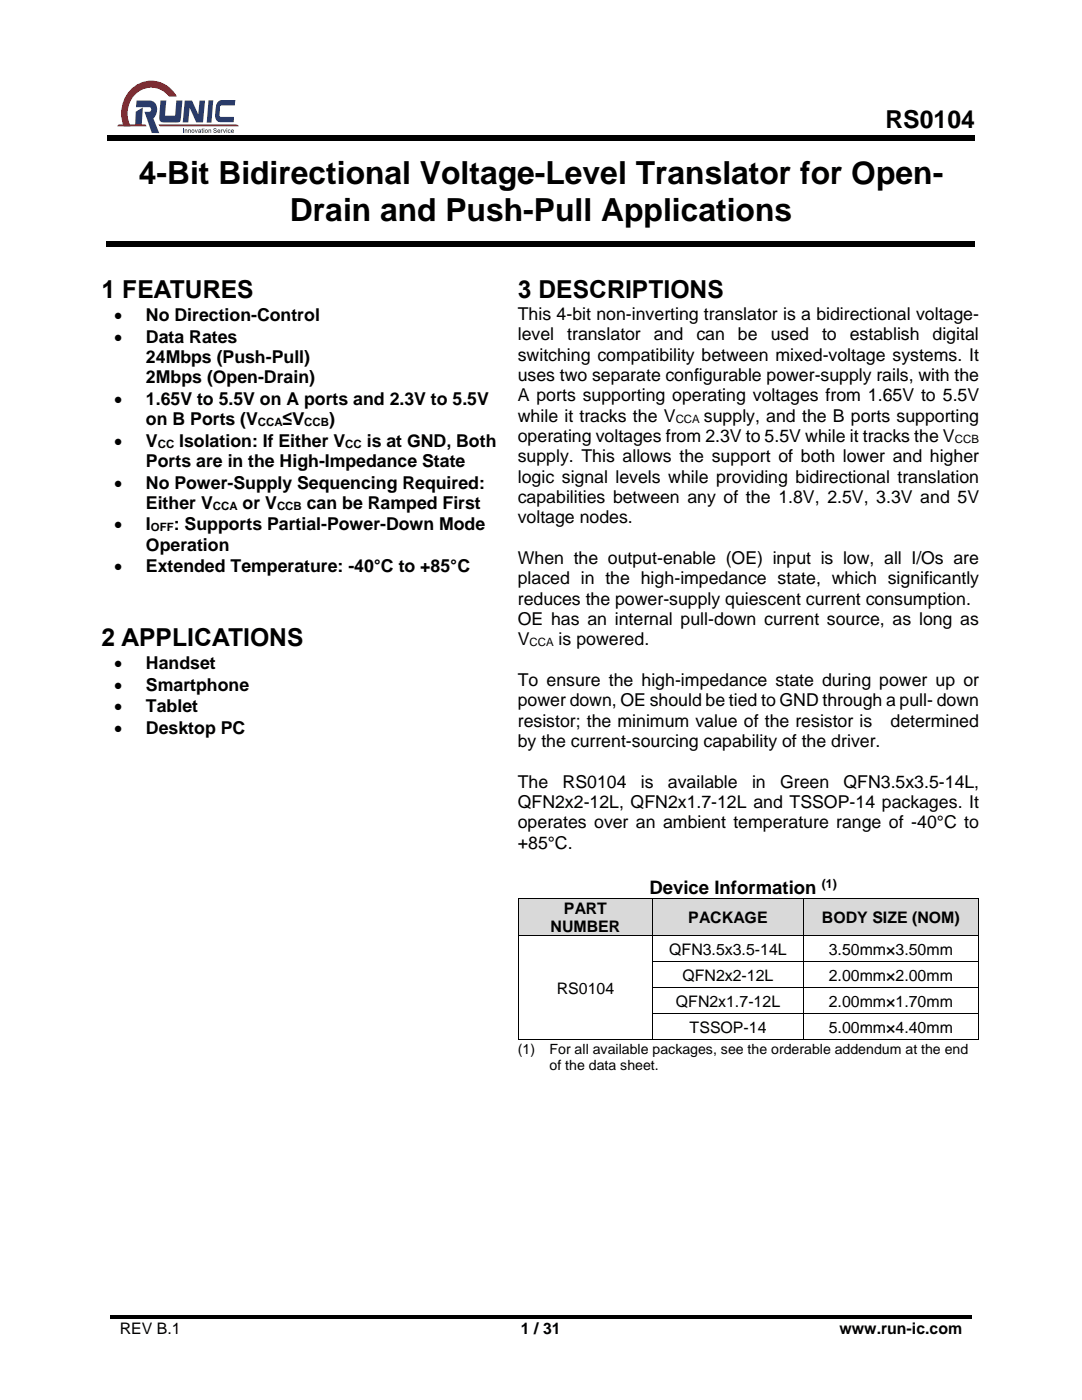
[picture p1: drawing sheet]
<svg xmlns="http://www.w3.org/2000/svg" width="216mm" height="279mm" viewBox="0 0 216 279" stroke-linecap="round" stroke-linejoin="round" font-family="sans-serif">
<defs><g id="words">
<g font-size="6.3">
<text x="27.7" y="36.7">4-Bit Bidirectional Voltage-Level Translator for Open-</text>
<text x="57.9" y="44">Drain and Push-Pull Applications</text>
</g>
<g font-size="4.9">
<text x="176.7" y="25.6">RS0104</text>
<text x="20.3" y="59.5">1 FEATURES</text>
<text x="103.3" y="59.5">3 DESCRIPTIONS</text>
<text x="20.3" y="129">2 APPLICATIONS</text>
</g>
<text font-size="3.7" x="129.6" y="178.4">Device Information</text>
<g font-size="3.5">
<text x="22.8" y="64.1">•</text>
<text x="29.1" y="64.1">No Direction-Control</text>
<text x="103.3" y="63.9">This 4-bit non-inverting translator is a bidirectional voltage-</text>
<text x="22.8" y="68.4">•</text>
<text x="29.1" y="68.4">Data Rates</text>
<text x="103.3" y="67.9">level</text>
<text x="103.3" y="72">switching compatibility between mixed-voltage systems. It</text>
<text x="113.2" y="67.9">translator</text>
<text x="130.5" y="67.9">and</text>
<text x="139" y="67.9">can</text>
<text x="147.2" y="67.9">be</text>
<text x="153.8" y="67.9">used</text>
<text x="164" y="67.9">to</text>
<text x="169.6" y="67.9">establish</text>
<text x="186.1" y="67.9">digital</text>
<text x="29.1" y="72.5">24Mbps (Push-Pull)</text>
<text x="29.1" y="76.5">2Mbps (Open-Drain)</text>
<text x="103.3" y="76">uses two separate configurable power-supply rails, with the</text>
<text x="22.8" y="80.8">•</text>
<text x="29.1" y="80.8">1.65V to 5.5V on A ports and 2.3V to 5.5V</text>
<text x="103.3" y="80.1">A ports supporting operating voltages from 1.65V to 5.5V</text>
<text x="22.8" y="89.2">•</text>
<text x="29.1" y="84.9">on B Ports (V</text>
<text x="29.1" y="89.2">V</text>
<text x="35.8" y="89.2">Isolation: If Either V</text>
<text x="56.4" y="84.9">≤V</text>
<text x="65.7" y="84.9">)</text>
<text x="73.2" y="89.2">is at GND, Both</text>
<text x="103.3" y="84.2">while it tracks the V</text>
<text x="103.3" y="88.2">operating voltages from 2.3V to 5.5V while it tracks the V</text>
<text x="140.5" y="84.2">supply, and the B ports supporting</text>
<text x="29.1" y="93.2">Ports are in the High-Impedance State</text>
<text x="103.3" y="92.3">supply. This allows the support of both lower and higher</text>
<text x="22.8" y="97.5">•</text>
<text x="29.1" y="97.5">No Power-Supply Sequencing Required:</text>
<text x="29.1" y="101.6">Either V</text>
<text x="48.4" y="101.6">or V</text>
<text x="61.2" y="101.6">can be Ramped First</text>
<text x="103.3" y="96.3">logic signal levels while providing bidirectional translation</text>
<text x="103.3" y="100.4">capabilities between any of the 1.8V, 2.5V, 3.3V and 5V</text>
<text x="22.8" y="105.9">•</text>
<text x="29.1" y="105.9">I</text>
<text x="34.7" y="105.9">: Supports Partial-Power-Down Mode</text>
<text x="103.3" y="104.4">voltage nodes.</text>
<text x="29.1" y="109.9">Operation</text>
<text x="103.3" y="112.6">When the output-enable (OE) input is low, all I/Os are</text>
<text x="22.8" y="114.2">•</text>
<text x="29.1" y="114.2">Extended Temperature: -40°C to +85°C</text>
<text x="103.3" y="116.6">placed in the high-impedance state, which significantly</text>
<text x="103.3" y="120.7">reduces the power-supply quiescent current consumption.</text>
<text x="103.3" y="124.7">OE has an internal pull-down current source, as long as</text>
<text x="103.3" y="128.8">V</text>
<text x="111.5" y="128.8">is powered.</text>
<text x="22.8" y="133.6">•</text>
<text x="22.8" y="137.9">•</text>
<text x="29.1" y="133.6">Handset</text>
<text x="29.1" y="137.9">Smartphone</text>
<text x="103.3" y="136.9">To ensure the high-impedance state during power up or</text>
<text x="22.8" y="142.2">•</text>
<text x="29.1" y="142.2">Tablet</text>
<text x="103.3" y="141">power down, OE should be tied to GND through a pull- down</text>
<text x="22.8" y="146.5">•</text>
<text x="29.1" y="146.5">Desktop PC</text>
<text x="103.3" y="145">resistor; the minimum value of the resistor is</text>
<text x="103.3" y="149.1">by the current-sourcing capability of the driver.</text>
<text x="177.7" y="145">determined</text>
<text x="103.3" y="157.2">The</text>
<text x="103.3" y="161.2">QFN2x2-12L, QFN2x1.7-12L and TSSOP-14 packages. It</text>
<text x="112.3" y="157.2">RS0104</text>
<text x="127.9" y="157.2">is</text>
<text x="133.3" y="157.2">available</text>
<text x="150.1" y="157.2">in</text>
<text x="155.7" y="157.2">Green</text>
<text x="168.3" y="157.2">QFN3.5x3.5-14L,</text>
<text x="103.3" y="165.3">operates over an ambient temperature range of -40°C to</text>
<text x="103.3" y="169.3">+85°C.</text>
</g>
<g font-size="3.2">
<text x="112.5" y="182.4">PART</text>
<text x="137.3" y="184.2">PACKAGE</text>
<text x="164" y="184.2">BODY SIZE (NOM)</text>
<text x="109.9" y="186">NUMBER</text>
<text x="133.5" y="190.5">QFN3.5x3.5-14L</text>
<text x="165.4" y="190.5">3.50mm×3.50mm</text>
<text x="136.2" y="195.7">QFN2x2-12L</text>
<text x="165.4" y="195.7">2.00mm×2.00mm</text>
<text x="111.1" y="198.3">RS0104</text>
<text x="134.9" y="200.9">QFN2x1.7-12L</text>
<text x="165.4" y="200.9">2.00mm×1.70mm</text>
<text x="137.6" y="206.1">TSSOP-14</text>
<text x="165.4" y="206.1">5.00mm×4.40mm</text>
<text x="23.9" y="266.1">REV B.1</text>
<text x="103.9" y="266.1">1 / 31</text>
<text x="167.5" y="266.1">www.run-ic.com</text>
</g>
<g font-size="2.8">
<text x="103.3" y="210.3">(1)</text>
<text x="109.7" y="210.3">For all available packages, see the orderable addendum at the end</text>
<text x="109.7" y="213.5">of the data sheet.</text>
</g>
<text font-size="2.5" x="164" y="177.2">(1)</text>
<g font-size="2.3">
<text x="31.5" y="89.3">CC</text>
<text x="51.5" y="85">CCA</text>
<text x="60.7" y="85">CCB</text>
<text x="68.9" y="89.3">CC</text>
<text x="134.8" y="84.3">CCA</text>
<text x="190.5" y="88.4">CCB</text>
<text x="42.5" y="101.7">CCA</text>
<text x="55.3" y="101.7">CCB</text>
<text x="30.1" y="106">OFF</text>
<text x="105.7" y="129">CCA</text>
</g>
</g></defs>
<g fill="#000">
<path d="M22 262.4h38.5v.8h-38.5z" fill-rule="evenodd"/>
<path d="M60.5 262.4h.8v.8h-.8z" fill-rule="evenodd"/>
<path d="M61.3 262.4h90v.8h-90z" fill-rule="evenodd"/>
<path d="M151.3 262.4h.8v.8h-.8z" fill-rule="evenodd"/>
<path d="M152.1 262.4h41.8v.8h-41.8z" fill-rule="evenodd"/>
</g>
<g fill="#133571">
<path d="M36.5 25.6h.2v.9h-.2z" fill-rule="evenodd"/>
<path d="M36.9 25.8l.5 .1v.6h-.1l-.2-.6-.1 .2v.4h-.1z" fill-rule="evenodd"/>
<path d="M37.5 25.8l.6 .1v.6h-.2l-.1-.6-.1 .2v.4h-.2z" fill-rule="evenodd"/>
<path d="M38.2 26.2a.34 .34 0 0 1 .6 0 .34 .34 0 0 1-.6 0zM38.4 26v.4h.1l.1-.4z" fill-rule="evenodd"/>
<path d="M38.9 25.8h.1l.2 .6 .1-.6h.2l-.3 .7h-.1z" fill-rule="evenodd"/>
<path d="M39.7 25.9h.4l.1 .6h-.6v-.3l.4-.1-.2-.2-.2 .1zM39.7 26.3l.1 .1 .2-.2z" fill-rule="evenodd"/>
<path d="M40.3 25.7l.1-.1 .1 .2-.1 .2 .1 .5-.2-.1z" fill-rule="evenodd"/>
<path d="M40.6 25.6h.2v.2h-.2zM40.6 25.8h.2v.7h-.2z" fill-rule="evenodd"/>
<path d="M40.8 26.2a.35 .35 0 0 1 .7 0 .35 .35 0 0 1-.7 0zM41.1 26v.4h.1l.1-.4z" fill-rule="evenodd"/>
<path d="M41.6 25.8l.5 .1v.6h-.1l-.1-.6-.2 .2v.4h-.1z" fill-rule="evenodd"/>
<path d="M42.6 25.7l.5-.1 .1 .2-.3-.1-.2 .1 .4 .2a.26 .26 0 0 1 .2 .3 .26 .26 0 0 1-.2 .2 .37 .37 0 0 1-.5-.3l.3 .2 .2-.1-.5-.3z" fill-rule="evenodd"/>
<path d="M43.5 25.9l.4 .1 .1 .2h-.5l.2 .2 .3-.1-.3 .2a.36 .36 0 0 1-.3-.2 .36 .36 0 0 1 .1-.4zM43.6 26l-.1 .1h.3z" fill-rule="evenodd"/>
<path d="M44.1 25.8l.4 .1-.3 .1v.5h-.1z" fill-rule="evenodd"/>
<path d="M44.5 25.8h.1l.2 .6 .2-.6h.1l-.3 .7h-.1z" fill-rule="evenodd"/>
<path d="M45.2 25.6h.1v.2h-.1zM45.2 25.8h.1v.7h-.1z" fill-rule="evenodd"/>
<path d="M45.6 25.9h.3l.1 .1h-.4v.4l.4-.1-.3 .2a.37 .37 0 0 1-.3-.2 .37 .37 0 0 1 .2-.4z" fill-rule="evenodd"/>
<path d="M46.2 25.9l.4 .1 .1 .2h-.5l.2 .2 .3-.1-.3 .2a.36 .36 0 0 1-.3-.2 .36 .36 0 0 1 .1-.4zM46.3 26l-.1 .1h.3z" fill-rule="evenodd"/>
</g>
<g fill="#29407f">
<path d="M27.3 20.1h2.5a1.77 1.77 0 0 1 1.4 2.5l-.6 1 1.2 3-1.5-.1-1.5-4.2h.9a.47 .47 0 0 0 .5-.4 .47 .47 0 0 0-.4-.5h-2.7z" fill-rule="evenodd"/>
<path d="M27.1 22.3l1.4-.9-.2 3.6h-1.3z" fill-rule="evenodd"/>
<path d="M32 20.1h1.2l-.3 3h2l.3-3h1.2l-.4 4a1.1 1.1 0 0 1-1.4 .3h-1.6a.92 .92 0 0 1-1.2-.6z" fill-rule="evenodd"/>
</g>
<g fill="#e60012">
<path d="M25.9 18a5.7 5.7 0 0 1 9.4 1.3h-1.6a4.5 4.5 0 0 0-4.5-1.7 4.5 4.5 0 0 0-3.4 3.2 5.6 5.6 0 0 0 .3 4.4h-1.4a7.1 7.1 0 0 1 1.2-7.2z" fill-rule="evenodd"/>
<path d="M23.6 24.8h5.5l.1 .4h-5.8zM31.6 24.8h15.6l.5 .4h-15.8z" fill-rule="evenodd"/>
</g>
<g fill="#29407f">
<path d="M36.9 20.1h1.4l1.3 2.7 .2-2.7h1.1l-.4 4.3h-1.3l-1.4-2.9-.2 2.9h-1.1z" fill-rule="evenodd"/>
<path d="M43.5 20.4l.8-.4h2.6v1h-2.9l-.1 .4-.1 1.6v.2l.2 .1h2.7l-.1 1.1h-2.6a1.14 1.14 0 0 1-1-1.4l.1-1.9z" fill-rule="evenodd"/>
<path d="M41.6 20h1l-.4 4.5h-1z" fill-rule="evenodd"/>
<path d="M43.5 20.4l.8-.4h2.6v1h-2.9l-.1 .4-.1 1.6v.2l.2 .1h2.7l-.1 1.1h-2.6a1.14 1.14 0 0 1-1-1.4l.1-1.9z" fill-rule="evenodd"/>
</g>
<g fill="#000">
<path d="M21.4 27h173.1v1.1h-173.1z" fill-rule="evenodd"/>
<path d="M21.2 48.1h173.3v1.1h-173.3z" fill-rule="evenodd"/>
</g>
<g fill="#d9d9d9">
<path d="M103.5 179.4h26.7v7.3h-26.7z" fill-rule="evenodd"/>
<path d="M105.3 179.4h23.1v3.6h-23.1z" fill-rule="evenodd"/>
<path d="M105.3 183h23.1v3.7h-23.1z" fill-rule="evenodd"/>
<path d="M130.4 179.4h29.8v7.3h-29.8z" fill-rule="evenodd"/>
<path d="M132.2 181.2h26.2v3.7h-26.2z" fill-rule="evenodd"/>
<path d="M160.4 179.4h34.8v7.3h-34.8z" fill-rule="evenodd"/>
<path d="M162.2 181.2h31.2v3.7h-31.2z" fill-rule="evenodd"/>
</g>
<g fill="#000">
<path d="M103.3 179.2h.2v.2h-.2z" fill-rule="evenodd"/>
<path d="M103.3 179.2h.2v.2h-.2z" fill-rule="evenodd"/>
<path d="M130.2 179.2h.2v.2h-.2z" fill-rule="evenodd"/>
<path d="M160.2 179.2h.2v.2h-.2z" fill-rule="evenodd"/>
<path d="M195.2 179.2h.2v.2h-.2z" fill-rule="evenodd"/>
<path d="M195.2 179.2h.2v.2h-.2z" fill-rule="evenodd"/>
<path d="M103.3 186.7h.2v.2h-.2z" fill-rule="evenodd"/>
<path d="M103.3 191.9h.2v.2h-.2z" fill-rule="evenodd"/>
<path d="M103.3 197.1h.2v.1h-.2z" fill-rule="evenodd"/>
<path d="M130.2 186.7h.2v.2h-.2z" fill-rule="evenodd"/>
<path d="M130.2 191.9h.2v.2h-.2z" fill-rule="evenodd"/>
<path d="M130.2 197.1h.2v.1h-.2z" fill-rule="evenodd"/>
<path d="M160.2 186.7h.2v.2h-.2z" fill-rule="evenodd"/>
<path d="M160.2 191.9h.2v.2h-.2z" fill-rule="evenodd"/>
<path d="M160.2 197.1h.2v.1h-.2z" fill-rule="evenodd"/>
<path d="M195.2 186.7h.2v.2h-.2z" fill-rule="evenodd"/>
<path d="M195.2 191.9h.2v.2h-.2z" fill-rule="evenodd"/>
<path d="M195.2 197.1h.2v.1h-.2z" fill-rule="evenodd"/>
<path d="M103.3 202.3h.2v.1h-.2z" fill-rule="evenodd"/>
<path d="M103.3 207.4h.2v.2h-.2z" fill-rule="evenodd"/>
<path d="M103.3 207.4h.2v.2h-.2z" fill-rule="evenodd"/>
<path d="M130.2 202.3h.2v.1h-.2z" fill-rule="evenodd"/>
<path d="M130.2 207.4h.2v.2h-.2z" fill-rule="evenodd"/>
<path d="M160.2 202.3h.2v.1h-.2z" fill-rule="evenodd"/>
<path d="M160.2 207.4h.2v.2h-.2z" fill-rule="evenodd"/>
<path d="M195.2 202.3h.2v.1h-.2z" fill-rule="evenodd"/>
<path d="M195.2 207.4h.2v.2h-.2z" fill-rule="evenodd"/>
<path d="M195.2 207.4h.2v.2h-.2z" fill-rule="evenodd"/>
</g>
<g fill="none" stroke="#000" stroke-width=".2">
<path d="M103.4 179.4v7.3M103.5 179.3h26.7M130.3 179.4v7.3M130.4 179.3h29.8M160.3 179.4v7.3M160.4 179.3h34.8M195.3 179.4v7.3M103.4 186.9v5M103.4 192.1v5M103.4 197.2v5.1M103.5 186.8h26.7M130.3 186.9v5"/>
<path d="M130.3 192.1v5M130.3 197.2v5.1M130.4 186.8h29.8M130.4 192h29.8M130.4 197.2h29.8M160.3 186.9v5M160.3 192.1v5M160.3 197.2v5.1M160.4 186.8h34.8M160.4 192h34.8M160.4 197.2h34.8M195.3 186.9v5"/>
<path d="M195.3 192.1v5M195.3 197.2v5.1M103.4 202.4v5M103.5 207.5h26.7M130.3 202.4v5M130.4 202.3h29.8M130.4 207.5h29.8M160.3 202.4v5M160.4 202.3h34.8M160.4 207.5h34.8M195.3 202.4v5"/>
</g>
<use href="#words"/>
</svg>
